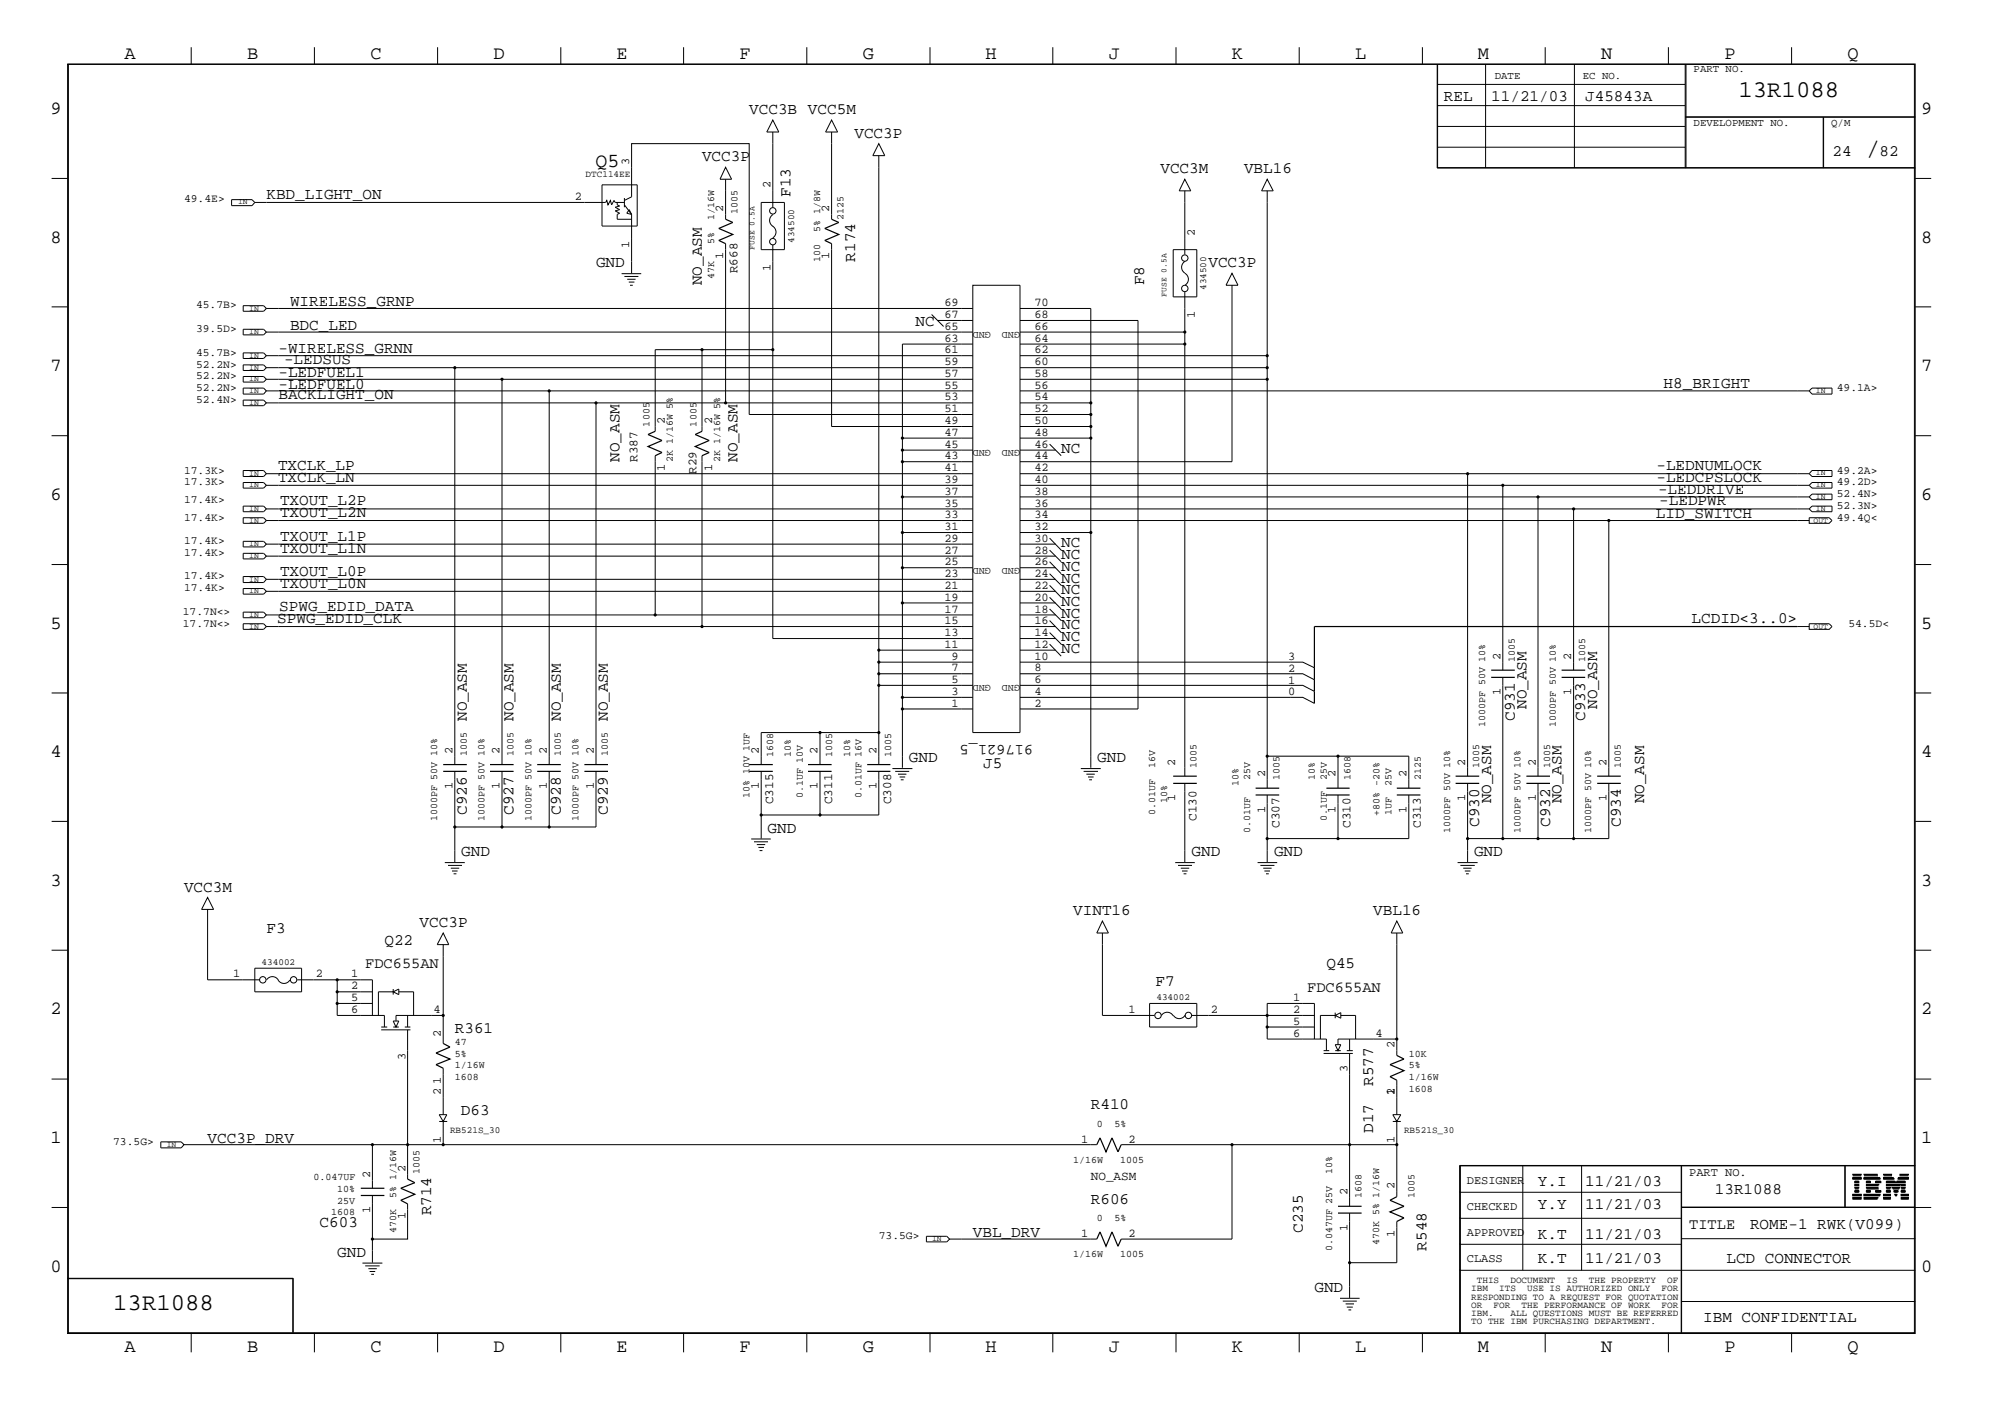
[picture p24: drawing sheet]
<svg xmlns="http://www.w3.org/2000/svg" width="423mm" height="300mm" viewBox="0 0 423 300" stroke-linecap="round" stroke-linejoin="round" font-family="sans-serif">
<defs><g id="words">
<text font-size="5.2" x="395" y="32.9">/</text>
<g font-size="5.1">
<text x="368" y="20.5">13R1088</text>
<text x="24" y="277.2">13R1088</text>
</g>
<text font-size="4.2" x="126.1" y="35.4">Q5</text>
<g font-size="4">
<text x="26.3" y="12.5">A</text>
<text x="52.3" y="12.5">B</text>
<text x="78.4" y="12.5">C</text>
<text x="104.5" y="12.5">D</text>
<text x="130.5" y="12.5">E</text>
<text x="156.5" y="12.5">F</text>
<text x="182.6" y="12.5">G</text>
<text x="208.6" y="12.5">H</text>
<text x="234.7" y="12.5">J</text>
<text x="260.8" y="12.5">K</text>
<text x="286.9" y="12.5">L</text>
<text x="312.8" y="12.5">M</text>
<text x="338.9" y="12.5">N</text>
<text x="365" y="12.5">P</text>
<text x="391.1" y="12.5">Q</text>
<text x="10.7" y="24.1">9</text>
<text x="406.7" y="24.1">9</text>
<text x="10.7" y="51.4">8</text>
<text x="406.7" y="51.4">8</text>
<text x="10.7" y="78.6">7</text>
<text x="406.7" y="78.6">7</text>
<text x="10.7" y="105.8">6</text>
<text x="406.7" y="105.8">6</text>
<text x="10.7" y="133.1">5</text>
<text x="406.7" y="133.1">5</text>
<text x="10.7" y="160.2">4</text>
<text x="406.7" y="160.2">4</text>
<text x="10.7" y="187.5">3</text>
<text x="406.7" y="187.5">3</text>
<text x="10.7" y="214.6">2</text>
<text x="406.7" y="214.6">2</text>
<text x="10.7" y="241.9">1</text>
<text x="406.7" y="241.9">1</text>
<text x="10.7" y="269.2">0</text>
<text x="406.7" y="269.2">0</text>
<text x="26.3" y="286.2">A</text>
<text x="52.3" y="286.2">B</text>
<text x="78.4" y="286.2">C</text>
<text x="104.5" y="286.2">D</text>
<text x="130.5" y="286.2">E</text>
<text x="156.5" y="286.2">F</text>
<text x="182.6" y="286.2">G</text>
<text x="208.6" y="286.2">H</text>
<text x="234.7" y="286.2">J</text>
<text x="260.8" y="286.2">K</text>
<text x="286.9" y="286.2">L</text>
<text x="312.8" y="286.2">M</text>
<text x="338.9" y="286.2">N</text>
<text x="365" y="286.2">P</text>
<text x="391.1" y="286.2">Q</text>
</g>
<g font-size="3.4">
<text x="305.6" y="21.4">REL</text>
<text x="315.6" y="21.4">11/21/03</text>
<text x="335.5" y="21.4">J45843A</text>
<text x="158.6" y="24.2">VCC3B VCC5M</text>
<text x="180.8" y="29.2">VCC3P</text>
<text x="148.6" y="34.1">VCC3P</text>
<text x="387.9" y="32.9">24</text>
<text x="397.8" y="32.9">82</text>
<text x="167.3" y="41.7" transform="rotate(-90 167.3 41.7)">F13</text>
<text x="245.6" y="36.7">VCC3M</text>
<text x="263.3" y="36.7">VBL16</text>
<text x="56.4" y="42.2">KBD_LIGHT_ON</text>
<text x="126.2" y="56.6">GND</text>
<text x="181" y="55.4" transform="rotate(-90 181 55.4)">R174</text>
<text x="255.8" y="56.6">VCC3P</text>
<text x="61.4" y="64.9">WIRELESS_GRNP</text>
<text x="148.6" y="60.4" transform="rotate(-90 148.6 60.4)">NO_ASM</text>
<text x="242.1" y="60.4" transform="rotate(-90 242.1 60.4)">F8</text>
<text x="61.4" y="69.8">BDC_LED</text>
<text x="193.8" y="69">NC</text>
<text x="58.9" y="74.8">-WIRELESS_GRNN</text>
<text x="60.1" y="77">-LEDSUS</text>
<text x="58.9" y="82.3">-LEDFUEL0</text>
<text x="58.9" y="79.8">-LEDFUEL1</text>
<text x="352.1" y="82">H8_BRIGHT</text>
<text x="58.9" y="84.5">BACKLIGHT_ON</text>
<text x="224.6" y="95.8">NC</text>
<text x="58.8" y="99.5">TXCLK_LP</text>
<text x="58.8" y="101.9">TXCLK_LN</text>
<text x="131.1" y="97.7" transform="rotate(-90 131.1 97.7)">NO_ASM</text>
<text x="156.1" y="97.7" transform="rotate(-90 156.1 97.7)">NO_ASM</text>
<text x="350.6" y="101.9">-LEDCPSLOCK</text>
<text x="350.6" y="99.5">-LEDNUMLOCK</text>
<text x="59.3" y="106.9">TXOUT_L2P</text>
<text x="350.9" y="104.5">-LEDDRIVE</text>
<text x="351.2" y="106.9">-LEDPWR</text>
<text x="59.3" y="109.4">TXOUT_L2N</text>
<text x="350.5" y="109.6">LID_SWITCH</text>
<text x="59.3" y="116.9">TXOUT_L1N</text>
<text x="59.3" y="114.4">TXOUT_L1P</text>
<text x="224.6" y="115.7">NC</text>
<text x="224.6" y="118.3">NC</text>
<text x="59.3" y="121.9">TXOUT_L0P</text>
<text x="59.3" y="124.4">TXOUT_L0N</text>
<text x="224.6" y="120.7">NC</text>
<text x="224.6" y="123.3">NC</text>
<text x="224.6" y="125.7">NC</text>
<text x="58.7" y="131.8">SPWG_EDID_CLK</text>
<text x="59.1" y="129.4">SPWG_EDID_DATA</text>
<text x="224.6" y="128.2">NC</text>
<text x="224.6" y="130.7">NC</text>
<text x="358.1" y="131.8">LCDID&lt;3..0&gt;</text>
<text x="224.6" y="133.2">NC</text>
<text x="224.6" y="135.7">NC</text>
<text x="224.6" y="138.2">NC</text>
<text x="98.8" y="152.6" transform="rotate(-90 98.8 152.6)">NO_ASM</text>
<text x="108.7" y="152.6" transform="rotate(-90 108.7 152.6)">NO_ASM</text>
<text x="118.7" y="152.6" transform="rotate(-90 118.7 152.6)">NO_ASM</text>
<text x="128.7" y="152.6" transform="rotate(-90 128.7 152.6)">NO_ASM</text>
<text x="320.6" y="152.6" transform="rotate(-90 320.6 152.6)">C931</text>
<text x="323.1" y="150" transform="rotate(-90 323.1 150)">NO_ASM</text>
<text x="335.5" y="152.6" transform="rotate(-90 335.5 152.6)">C933</text>
<text x="338.1" y="150" transform="rotate(-90 338.1 150)">NO_ASM</text>
<text x="192.4" y="161.3">GND</text>
<text x="232.2" y="161.3">GND</text>
<text x="208.1" y="162.5">J5</text>
<text x="98.8" y="172.5" transform="rotate(-90 98.8 172.5)">C926</text>
<text x="108.7" y="172.5" transform="rotate(-90 108.7 172.5)">C927</text>
<text x="118.7" y="172.5" transform="rotate(-90 118.7 172.5)">C928</text>
<text x="128.7" y="172.5" transform="rotate(-90 128.7 172.5)">C929</text>
<text x="315.6" y="170" transform="rotate(-90 315.6 170)">NO_ASM</text>
<text x="330.5" y="170" transform="rotate(-90 330.5 170)">NO_ASM</text>
<text x="348" y="170" transform="rotate(-90 348 170)">NO_ASM</text>
<text x="162.5" y="176.2">GND</text>
<text x="313.1" y="175" transform="rotate(-90 313.1 175)">C930</text>
<text x="328.1" y="175" transform="rotate(-90 328.1 175)">C932</text>
<text x="343.1" y="175" transform="rotate(-90 343.1 175)">C934</text>
<text x="97.6" y="181.2">GND</text>
<text x="252.2" y="181.2">GND</text>
<text x="269.7" y="181.2">GND</text>
<text x="312" y="181.2">GND</text>
<text x="38.9" y="188.7">VCC3M</text>
<text x="56.4" y="197.4">F3</text>
<text x="88.8" y="196.2">VCC3P</text>
<text x="227.2" y="193.6">VINT16</text>
<text x="290.7" y="193.6">VBL16</text>
<text x="81.4" y="199.9">Q22</text>
<text x="244.6" y="208.6">F7</text>
<text x="280.8" y="204.9">Q45</text>
<text x="96.3" y="218.6">R361</text>
<text x="290.7" y="229.8" transform="rotate(-90 290.7 229.8)">R577</text>
<text x="97.5" y="236.1">D63</text>
<text x="230.9" y="234.8">R410</text>
<text x="290.7" y="239.8" transform="rotate(-90 290.7 239.8)">D17</text>
<text x="43.9" y="241.8">VCC3P_DRV</text>
<text x="325.5" y="251">Y.I</text>
<text x="335.5" y="251">11/21/03</text>
<text x="91.3" y="257.2" transform="rotate(-90 91.3 257.2)">R714</text>
<text x="230.9" y="254.8">R606</text>
<text x="325.5" y="255.9">Y.Y</text>
<text x="335.5" y="255.9">11/21/03</text>
<text x="363" y="252.7">13R1088</text>
<text x="67.6" y="259.8">C603</text>
<text x="205.9" y="261.7">VBL_DRV</text>
<text x="275.8" y="260.9" transform="rotate(-90 275.8 260.9)">C235</text>
<text x="325.5" y="262.2">K.T</text>
<text x="335.5" y="262.2">11/21/03</text>
<text x="370.4" y="260.2">ROME-1 RWK(V099)</text>
<text x="71.4" y="265.9">GND</text>
<text x="301.9" y="264.7" transform="rotate(-90 301.9 264.7)">R548</text>
<text x="325.5" y="267.2">K.T</text>
<text x="335.5" y="267.2">11/21/03</text>
<text x="365.4" y="267.2">LCD CONNECTOR</text>
<text x="278.2" y="273.4">GND</text>
<text x="360.5" y="279.7">IBM CONFIDENTIAL</text>
</g>
<g font-size="3.2">
<text x="218.7" y="157.6" transform="rotate(180 218.7 157.6)">917621_5</text>
<text x="77.3" y="204.9">FDC655AN</text>
<text x="276.7" y="209.9">FDC655AN</text>
<text x="357.5" y="260">TITLE</text>
</g>
<g font-size="2.7">
<text x="156.1" y="57.8" transform="rotate(-90 156.1 57.8)">R668</text>
<text x="135" y="97.7" transform="rotate(-90 135 97.7)">R387</text>
<text x="147.4" y="100.2" transform="rotate(-90 147.4 100.2)">R29</text>
<text x="163.7" y="170.2" transform="rotate(-90 163.7 170.2)">C315</text>
<text x="176.1" y="170.2" transform="rotate(-90 176.1 170.2)">C311</text>
<text x="188.6" y="170.2" transform="rotate(-90 188.6 170.2)">C308</text>
<text x="253.2" y="173.7" transform="rotate(-90 253.2 173.7)">C130</text>
<text x="270.8" y="175.2" transform="rotate(-90 270.8 175.2)">C307</text>
<text x="285.8" y="175.2" transform="rotate(-90 285.8 175.2)">C310</text>
<text x="300.7" y="175.2" transform="rotate(-90 300.7 175.2)">C313</text>
<text x="230.9" y="249.8">NO_ASM</text>
</g>
<g font-size="2.5">
<text x="133.2" y="34.9" transform="rotate(-90 133.2 34.9)">3</text>
<text x="163.1" y="39.9" transform="rotate(-90 163.1 39.9)">2</text>
<text x="121.7" y="42.4">2</text>
<text x="153.1" y="44.9" transform="rotate(-90 153.1 44.9)">2</text>
<text x="175.5" y="44.9" transform="rotate(-90 175.5 44.9)">2</text>
<text x="133.2" y="52.4" transform="rotate(-90 133.2 52.4)">1</text>
<text x="252.9" y="49.9" transform="rotate(-90 252.9 49.9)">2</text>
<text x="153.1" y="54.9" transform="rotate(-90 153.1 54.9)">1</text>
<text x="163.1" y="57.4" transform="rotate(-90 163.1 57.4)">1</text>
<text x="175.5" y="54.9" transform="rotate(-90 175.5 54.9)">1</text>
<text x="199.9" y="64.9">69</text>
<text x="218.9" y="64.9">70</text>
<text x="199.9" y="67.3">67</text>
<text x="199.9" y="69.8">65</text>
<text x="218.9" y="69.8">66</text>
<text x="218.9" y="67.3">68</text>
<text x="252.9" y="67.3" transform="rotate(-90 252.9 67.3)">1</text>
<text x="199.9" y="72.3">63</text>
<text x="199.9" y="77.3">59</text>
<text x="199.9" y="74.8">61</text>
<text x="218.9" y="74.8">62</text>
<text x="218.9" y="72.3">64</text>
<text x="218.9" y="77.3">60</text>
<text x="199.9" y="82.3">55</text>
<text x="199.9" y="79.8">57</text>
<text x="218.9" y="82.3">56</text>
<text x="218.9" y="79.8">58</text>
<text x="140.7" y="89.7" transform="rotate(-90 140.7 89.7)">2</text>
<text x="150.7" y="89.7" transform="rotate(-90 150.7 89.7)">2</text>
<text x="199.9" y="87.2">51</text>
<text x="199.9" y="84.8">53</text>
<text x="199.9" y="89.7">49</text>
<text x="218.9" y="89.7">50</text>
<text x="218.9" y="87.2">52</text>
<text x="218.9" y="84.8">54</text>
<text x="199.9" y="92.2">47</text>
<text x="199.9" y="94.7">45</text>
<text x="218.9" y="94.7">46</text>
<text x="218.9" y="92.2">48</text>
<text x="140.7" y="99.7" transform="rotate(-90 140.7 99.7)">1</text>
<text x="150.7" y="99.7" transform="rotate(-90 150.7 99.7)">1</text>
<text x="199.9" y="97.2">43</text>
<text x="199.9" y="99.7">41</text>
<text x="218.9" y="99.7">42</text>
<text x="218.9" y="97.2">44</text>
<text x="199.9" y="102.2">39</text>
<text x="199.9" y="107.2">35</text>
<text x="199.9" y="104.7">37</text>
<text x="218.9" y="107.2">36</text>
<text x="218.9" y="104.7">38</text>
<text x="218.9" y="102.2">40</text>
<text x="199.9" y="112.2">31</text>
<text x="199.9" y="109.6">33</text>
<text x="218.9" y="112.2">32</text>
<text x="218.9" y="109.6">34</text>
<text x="199.9" y="117.2">27</text>
<text x="199.9" y="114.6">29</text>
<text x="199.9" y="119.6">25</text>
<text x="218.9" y="119.6">26</text>
<text x="218.9" y="117.2">28</text>
<text x="218.9" y="114.6">30</text>
<text x="199.9" y="122.2">23</text>
<text x="199.9" y="124.6">21</text>
<text x="218.9" y="124.6">22</text>
<text x="218.9" y="122.2">24</text>
<text x="199.9" y="127.1">19</text>
<text x="199.9" y="129.6">17</text>
<text x="218.9" y="129.6">18</text>
<text x="218.9" y="127.1">20</text>
<text x="199.9" y="132.1">15</text>
<text x="199.9" y="137.1">11</text>
<text x="199.9" y="134.6">13</text>
<text x="218.9" y="137.1">12</text>
<text x="218.9" y="134.6">14</text>
<text x="218.9" y="132.1">16</text>
<text x="201.4" y="142.1">7</text>
<text x="201.4" y="139.6">9</text>
<text x="218.9" y="139.6">10</text>
<text x="218.9" y="142.1">8</text>
<text x="272.6" y="142.2">2</text>
<text x="272.6" y="139.7">3</text>
<text x="317.6" y="139.6" transform="rotate(-90 317.6 139.6)">2</text>
<text x="332.6" y="139.6" transform="rotate(-90 332.6 139.6)">2</text>
<text x="201.4" y="147.1">3</text>
<text x="201.4" y="144.6">5</text>
<text x="201.4" y="149.5">1</text>
<text x="218.9" y="149.5">2</text>
<text x="218.9" y="144.6">6</text>
<text x="218.9" y="147.1">4</text>
<text x="272.6" y="147.2">0</text>
<text x="272.6" y="144.7">1</text>
<text x="317.6" y="147.1" transform="rotate(-90 317.6 147.1)">1</text>
<text x="332.6" y="147.1" transform="rotate(-90 332.6 147.1)">1</text>
<text x="95.8" y="159.5" transform="rotate(-90 95.8 159.5)">2</text>
<text x="105.7" y="159.5" transform="rotate(-90 105.7 159.5)">2</text>
<text x="115.7" y="159.5" transform="rotate(-90 115.7 159.5)">2</text>
<text x="125.7" y="159.5" transform="rotate(-90 125.7 159.5)">2</text>
<text x="160.6" y="159.5" transform="rotate(-90 160.6 159.5)">2</text>
<text x="173.1" y="159.5" transform="rotate(-90 173.1 159.5)">2</text>
<text x="185.5" y="159.5" transform="rotate(-90 185.5 159.5)">2</text>
<text x="95.8" y="167" transform="rotate(-90 95.8 167)">1</text>
<text x="105.7" y="167" transform="rotate(-90 105.7 167)">1</text>
<text x="115.7" y="167" transform="rotate(-90 115.7 167)">1</text>
<text x="125.7" y="167" transform="rotate(-90 125.7 167)">1</text>
<text x="160.6" y="167" transform="rotate(-90 160.6 167)">1</text>
<text x="173.1" y="167" transform="rotate(-90 173.1 167)">1</text>
<text x="185.5" y="167" transform="rotate(-90 185.5 167)">1</text>
<text x="248.8" y="162.1" transform="rotate(-90 248.8 162.1)">2</text>
<text x="267.8" y="164.5" transform="rotate(-90 267.8 164.5)">2</text>
<text x="282.7" y="164.5" transform="rotate(-90 282.7 164.5)">2</text>
<text x="297.7" y="164.5" transform="rotate(-90 297.7 164.5)">2</text>
<text x="310.1" y="162.1" transform="rotate(-90 310.1 162.1)">2</text>
<text x="325.1" y="162.1" transform="rotate(-90 325.1 162.1)">2</text>
<text x="340" y="162.1" transform="rotate(-90 340 162.1)">2</text>
<text x="248.8" y="169.5" transform="rotate(-90 248.8 169.5)">1</text>
<text x="267.8" y="172" transform="rotate(-90 267.8 172)">1</text>
<text x="282.7" y="172" transform="rotate(-90 282.7 172)">1</text>
<text x="297.7" y="172" transform="rotate(-90 297.7 172)">1</text>
<text x="310.1" y="169.5" transform="rotate(-90 310.1 169.5)">1</text>
<text x="325.1" y="169.5" transform="rotate(-90 325.1 169.5)">1</text>
<text x="340" y="169.5" transform="rotate(-90 340 169.5)">1</text>
<text x="49.4" y="206.8">1</text>
<text x="66.9" y="206.8">2</text>
<text x="74.3" y="206.8">1</text>
<text x="74.3" y="209.4">2</text>
<text x="74.3" y="211.8">5</text>
<text x="74.3" y="214.4">6</text>
<text x="91.8" y="214.4">4</text>
<text x="238.8" y="214.4">1</text>
<text x="256.3" y="214.4">2</text>
<text x="273.7" y="211.8">1</text>
<text x="273.7" y="214.4">2</text>
<text x="93.3" y="219.4" transform="rotate(-90 93.3 219.4)">2</text>
<text x="273.7" y="216.8">5</text>
<text x="273.7" y="219.4">6</text>
<text x="291.2" y="219.4">4</text>
<text x="295.1" y="221.8" transform="rotate(-90 295.1 221.8)">2</text>
<text x="85.9" y="224.4" transform="rotate(-90 85.9 224.4)">3</text>
<text x="285.2" y="226.8" transform="rotate(-90 285.2 226.8)">3</text>
<text x="93.3" y="231.8" transform="rotate(-90 93.3 231.8)">2</text>
<text x="93.3" y="229.4" transform="rotate(-90 93.3 229.4)">1</text>
<text x="295.1" y="231.8" transform="rotate(-90 295.1 231.8)">2</text>
<text x="295.1" y="231.8" transform="rotate(-90 295.1 231.8)">1</text>
<text x="93.3" y="241.8" transform="rotate(-90 93.3 241.8)">1</text>
<text x="228.9" y="241.8">1</text>
<text x="238.8" y="241.8">2</text>
<text x="295.1" y="241.8" transform="rotate(-90 295.1 241.8)">1</text>
<text x="78.3" y="249.3" transform="rotate(-90 78.3 249.3)">2</text>
<text x="85.9" y="248" transform="rotate(-90 85.9 248)">2</text>
<text x="295.1" y="251.7" transform="rotate(-90 295.1 251.7)">2</text>
<text x="310.5" y="250.6">DESIGNER</text>
<text x="357.5" y="248.8">PART NO.</text>
<text x="78.3" y="256.8" transform="rotate(-90 78.3 256.8)">1</text>
<text x="85.9" y="258" transform="rotate(-90 85.9 258)">1</text>
<text x="285.2" y="253" transform="rotate(-90 285.2 253)">2</text>
<text x="310.5" y="256.1">CHECKED</text>
<text x="228.9" y="261.7">1</text>
<text x="238.8" y="261.7">2</text>
<text x="285.2" y="260.5" transform="rotate(-90 285.2 260.5)">1</text>
<text x="295.1" y="261.7" transform="rotate(-90 295.1 261.7)">1</text>
<text x="310.5" y="261.5">APPROVED</text>
<text x="310.5" y="267">CLASS</text>
</g>
<g font-size="2.4">
<text x="38.9" y="42.8">49.4E&gt;</text>
<text x="41.5" y="65.3">45.7B&gt;</text>
<text x="41.5" y="70.3">39.5D&gt;</text>
<text x="41.5" y="77.8">52.2N&gt;</text>
<text x="41.5" y="75.3">45.7B&gt;</text>
<text x="41.5" y="82.7">52.2N&gt;</text>
<text x="41.5" y="80.3">52.2N&gt;</text>
<text x="388.8" y="82.7">49.1A&gt;</text>
<text x="41.5" y="85.3">52.4N&gt;</text>
<text x="38.9" y="100.2">17.3K&gt;</text>
<text x="388.8" y="100.2">49.2A&gt;</text>
<text x="38.9" y="106.4">17.4K&gt;</text>
<text x="38.9" y="102.7">17.3K&gt;</text>
<text x="388.8" y="107.7">52.3N&gt;</text>
<text x="388.8" y="105.2">52.4N&gt;</text>
<text x="388.8" y="102.7">49.2D&gt;</text>
<text x="38.9" y="110.2">17.4K&gt;</text>
<text x="388.8" y="110.2">49.4Q&lt;</text>
<text x="38.9" y="117.7">17.4K&gt;</text>
<text x="38.9" y="115.1">17.4K&gt;</text>
<text x="38.9" y="122.6">17.4K&gt;</text>
<text x="38.9" y="125.1">17.4K&gt;</text>
<text x="38.7" y="130.1">17.7N&lt;&gt;</text>
<text x="38.7" y="132.6">17.7N&lt;&gt;</text>
<text x="391.2" y="132.6">54.5D&lt;</text>
<text x="24" y="242.2">73.5G&gt;</text>
<text x="186" y="262.2">73.5G&gt;</text>
</g>
<g font-size="2.3">
<text x="316.4" y="16.7">DATE</text>
<text x="335" y="16.7">EC NO.</text>
<text x="358.5" y="15.2">PART NO.</text>
<text x="358.5" y="26.6">DEVELOPMENT NO.</text>
<text x="387.6" y="26.6">Q/M</text>
</g>
<g font-size="2.1">
<text x="151.1" y="46.7" transform="rotate(-90 151.1 46.7)">1/16W</text>
<text x="156.1" y="45.4" transform="rotate(-90 156.1 45.4)">1005</text>
<text x="178.6" y="46.7" transform="rotate(-90 178.6 46.7)">2125</text>
<text x="151.1" y="51.6" transform="rotate(-90 151.1 51.6)">5%</text>
<text x="173.6" y="49.1" transform="rotate(-90 173.6 49.1)">5% 1/8W</text>
<text x="151.1" y="59.1" transform="rotate(-90 151.1 59.1)">47K</text>
<text x="173.6" y="55.4" transform="rotate(-90 173.6 55.4)">100</text>
<text x="209.7" y="70.3" transform="rotate(180 209.7 70.3)">GND</text>
<text x="215.9" y="70.3" transform="rotate(180 215.9 70.3)">GND</text>
<text x="137.5" y="90.3" transform="rotate(-90 137.5 90.3)">1005</text>
<text x="147.4" y="90.3" transform="rotate(-90 147.4 90.3)">1005</text>
<text x="209.7" y="95.3" transform="rotate(180 209.7 95.3)">GND</text>
<text x="215.9" y="95.3" transform="rotate(180 215.9 95.3)">GND</text>
<text x="142.4" y="97.7" transform="rotate(-90 142.4 97.7)">2K 1/16W 5%</text>
<text x="152.4" y="97.7" transform="rotate(-90 152.4 97.7)">2K 1/16W 5%</text>
<text x="209.7" y="120.1" transform="rotate(180 209.7 120.1)">GND</text>
<text x="215.9" y="120.1" transform="rotate(180 215.9 120.1)">GND</text>
<text x="320.6" y="140.1" transform="rotate(-90 320.6 140.1)">1005</text>
<text x="335.5" y="140.1" transform="rotate(-90 335.5 140.1)">1005</text>
<text x="209.7" y="145" transform="rotate(180 209.7 145)">GND</text>
<text x="215.9" y="145" transform="rotate(180 215.9 145)">GND</text>
<text x="314.4" y="153.8" transform="rotate(-90 314.4 153.8)">1000PF 50V 10%</text>
<text x="329.4" y="153.8" transform="rotate(-90 329.4 153.8)">1000PF 50V 10%</text>
<text x="98.8" y="160" transform="rotate(-90 98.8 160)">1005</text>
<text x="108.7" y="160" transform="rotate(-90 108.7 160)">1005</text>
<text x="118.7" y="160" transform="rotate(-90 118.7 160)">1005</text>
<text x="128.7" y="160" transform="rotate(-90 128.7 160)">1005</text>
<text x="163.7" y="160.1" transform="rotate(-90 163.7 160.1)">1608</text>
<text x="167.4" y="160.1" transform="rotate(-90 167.4 160.1)">10%</text>
<text x="176.1" y="160.1" transform="rotate(-90 176.1 160.1)">1005</text>
<text x="179.9" y="160.1" transform="rotate(-90 179.9 160.1)">10%</text>
<text x="188.6" y="160.1" transform="rotate(-90 188.6 160.1)">1005</text>
<text x="244.5" y="162.5" transform="rotate(-90 244.5 162.5)">16V</text>
<text x="253.2" y="162.5" transform="rotate(-90 253.2 162.5)">1005</text>
<text x="262.1" y="166.3" transform="rotate(-90 262.1 166.3)">10%</text>
<text x="264.6" y="165.1" transform="rotate(-90 264.6 165.1)">25V</text>
<text x="270.8" y="165.1" transform="rotate(-90 270.8 165.1)">1005</text>
<text x="278.3" y="165.1" transform="rotate(-90 278.3 165.1)">10%</text>
<text x="280.8" y="165.1" transform="rotate(-90 280.8 165.1)">25V</text>
<text x="285.8" y="165.1" transform="rotate(-90 285.8 165.1)">1608</text>
<text x="294.6" y="166.3" transform="rotate(-90 294.6 166.3)">25V</text>
<text x="300.7" y="165.1" transform="rotate(-90 300.7 165.1)">2125</text>
<text x="313.1" y="162.5" transform="rotate(-90 313.1 162.5)">1005</text>
<text x="328.1" y="162.5" transform="rotate(-90 328.1 162.5)">1005</text>
<text x="343.1" y="162.5" transform="rotate(-90 343.1 162.5)">1005</text>
<text x="92.5" y="173.7" transform="rotate(-90 92.5 173.7)">1000PF 50V 10%</text>
<text x="102.5" y="173.7" transform="rotate(-90 102.5 173.7)">1000PF 50V 10%</text>
<text x="112.5" y="173.7" transform="rotate(-90 112.5 173.7)">1000PF 50V 10%</text>
<text x="122.4" y="173.7" transform="rotate(-90 122.4 173.7)">1000PF 50V 10%</text>
<text x="158.7" y="168.8" transform="rotate(-90 158.7 168.8)">10% 10V 1UF</text>
<text x="169.9" y="168.8" transform="rotate(-90 169.9 168.8)">0.1UF 10V</text>
<text x="182.4" y="168.9" transform="rotate(-90 182.4 168.9)">0.01UF 16V</text>
<text x="244.5" y="172.5" transform="rotate(-90 244.5 172.5)">0.01UF</text>
<text x="247.1" y="170" transform="rotate(-90 247.1 170)">10%</text>
<text x="280.8" y="173.8" transform="rotate(-90 280.8 173.8)">0.1UF</text>
<text x="292" y="172.7" transform="rotate(-90 292 172.7)">+80% -20%</text>
<text x="294.6" y="172.6" transform="rotate(-90 294.6 172.6)">1UF</text>
<text x="264.6" y="176.4" transform="rotate(-90 264.6 176.4)">0.01UF</text>
<text x="306.9" y="176.2" transform="rotate(-90 306.9 176.2)">1000PF 50V 10%</text>
<text x="321.8" y="176.2" transform="rotate(-90 321.8 176.2)">1000PF 50V 10%</text>
<text x="336.8" y="176.2" transform="rotate(-90 336.8 176.2)">1000PF 50V 10%</text>
<text x="96.3" y="221.1">47</text>
<text x="96.3" y="226.1">1/16W</text>
<text x="96.3" y="223.6">5%</text>
<text x="298.2" y="226.1">5%</text>
<text x="298.2" y="223.6">10K</text>
<text x="96.3" y="228.6">1608</text>
<text x="298.2" y="228.6">1/16W</text>
<text x="298.2" y="231.1">1608</text>
<text x="232.2" y="238.5">0</text>
<text x="235.9" y="238.5">5%</text>
<text x="66.4" y="249.8">0.047UF</text>
<text x="88.8" y="248.5" transform="rotate(-90 88.8 248.5)">1005</text>
<text x="227.2" y="246">1/16W</text>
<text x="237.1" y="246">1005</text>
<text x="281.9" y="248.5" transform="rotate(-90 281.9 248.5)">10%</text>
<text x="70.1" y="257.2">1608</text>
<text x="71.4" y="254.8">25V</text>
<text x="71.4" y="252.2">10%</text>
<text x="83.8" y="253.5" transform="rotate(-90 83.8 253.5)">5% 1/16W</text>
<text x="288.2" y="253.5" transform="rotate(-90 288.2 253.5)">1608</text>
<text x="299.4" y="253.5" transform="rotate(-90 299.4 253.5)">1005</text>
<text x="83.8" y="260.9" transform="rotate(-90 83.8 260.9)">470K</text>
<text x="232.2" y="258.5">0</text>
<text x="235.9" y="258.5">5%</text>
<text x="291.9" y="263.5" transform="rotate(-90 291.9 263.5)">470K 5% 1/16W</text>
<text x="227.2" y="265.9">1/16W</text>
<text x="237.1" y="265.9">1005</text>
<text x="281.9" y="264.7" transform="rotate(-90 281.9 264.7)">0.047UF 25V</text>
</g>
<g font-size="2">
<text x="124" y="37.4">DTC114EE</text>
<text x="168.1" y="51.4" transform="rotate(-90 168.1 51.4)">434500</text>
<text x="255.3" y="61.4" transform="rotate(-90 255.3 61.4)">434500</text>
<text x="55.4" y="204.1">434002</text>
<text x="244.8" y="211.6">434002</text>
<text x="95.2" y="239.8">RB521S_30</text>
<text x="297.2" y="239.8">RB521S_30</text>
<text x="311.4" y="273.2">IBM</text>
<text x="311.4" y="275">RESPONDING TO A REQUEST FOR QUOTATION</text>
<text x="312.6" y="271.4">THIS</text>
<text x="317.3" y="273.2">ITS</text>
<text x="319.7" y="271.4">DOCUMENT</text>
<text x="323.3" y="273.2">USE IS AUTHORIZED ONLY</text>
<text x="331.6" y="271.4">IS</text>
<text x="336.3" y="271.4">THE PROPERTY</text>
<text x="351.7" y="273.2">FOR</text>
<text x="352.9" y="271.4">OF</text>
<text x="311.4" y="276.7">OR</text>
<text x="311.4" y="278.6">IBM.</text>
<text x="311.4" y="280.2">TO THE IBM PURCHASING DEPARTMENT.</text>
<text x="316.1" y="276.7">FOR</text>
<text x="319.7" y="278.6">ALL QUESTIONS MUST BE REFERRED</text>
<text x="322.1" y="276.7">THE PERFORMANCE OF WORK</text>
<text x="351.7" y="276.7">FOR</text>
</g>
<g font-size="1.7">
<text x="50.4" y="43.3">IN</text>
<text x="159.7" y="52.8" transform="rotate(-90 159.7 52.8)">FUSE 0.5A</text>
<text x="52.7" y="65.8">IN</text>
<text x="246.9" y="62.8" transform="rotate(-90 246.9 62.8)">FUSE 0.5A</text>
<text x="52.7" y="70.8">IN</text>
<text x="52.7" y="75.7">IN</text>
<text x="52.7" y="80.7">IN</text>
<text x="52.7" y="83.2">IN</text>
<text x="52.7" y="78.2">IN</text>
<text x="384.4" y="83.1">IN</text>
<text x="52.7" y="85.7">IN</text>
<text x="52.7" y="100.7">IN</text>
<text x="384.4" y="100.6">IN</text>
<text x="52.7" y="103.1">IN</text>
<text x="384.4" y="105.6">IN</text>
<text x="384.4" y="103.1">IN</text>
<text x="52.7" y="108.1">IN</text>
<text x="52.7" y="110.7">IN</text>
<text x="383.9" y="110.7">OUT</text>
<text x="384.4" y="108.1">IN</text>
<text x="52.7" y="115.6">IN</text>
<text x="52.7" y="118.1">IN</text>
<text x="52.7" y="125.6">IN</text>
<text x="52.7" y="123.1">IN</text>
<text x="52.7" y="130.6">IN</text>
<text x="52.7" y="133.1">IN</text>
<text x="383.9" y="133.1">OUT</text>
<text x="35.3" y="242.7">IN</text>
<text x="197.3" y="262.6">IN</text>
</g>
</g></defs>
<g fill="none" stroke="#000" stroke-width=".21">
<path d="M14.3 13.5h391.1v268.7h-391.1zM14.5 13.6h390.7v268.4h-390.7zM40.5 10v3.5M66.5 10v3.5M92.6 10v3.5M118.7 10v3.5M144.7 10v3.5M170.8 10v3.5M196.9 10v3.5M222.8 10v3.5M248.9 10v3.5M275 10v3.5"/>
<path d="M301.1 10v3.5M304.2 13.5v22.1h101.2M304.2 17.9h52.5M304.3 13.5v22.1M314.5 13.5v22.1M327.1 10v3.5M333.2 13.5v22.1M353.1 10v3.5M356.7 13.5v22.1M356.9 13.5v22.1M379.2 10v3.5M10.9 37.8h3.4"/>
<path d="M127.4 39.1h7.5v8.7h-7.5zM153.6 35.4l1.3 2.5h-2.5zM153.6 37.9v8.5M163.6 25.4l1.2 2.5h-2.5zM163.6 27.9v16M176 25.4l1.3 2.5h-2.5zM176 27.9v18.5M186 30.4l1.3 2.5h-2.6zM186 32.9v107.2M250.8 37.9l1.3 2.5h-2.5zM268.2 37.9l1.3 2.5h-2.5zM304.2 35.5h101.2"/>
<path d="M304.2 26.8h52.5M304.2 22.4h52.5M304.3 31.2h52.4M356.7 24.8h48.7M356.7 24.7h48.7M385.9 24.8v10.8M386 24.8v10.8M405.4 37.8h3.4M49 42.2h4.3l.6 .6-.6 .7h-4.3zM53.9 42.8h74.3l.2-.4 .3 .9 .5-.9 .3 .9 .5-.9 .2 .4h2M130.6 42.8v.5l.5 .3-.9 .3 .9 .5-.9 .2 .9 .5-.5 .3v1h3.1M131.6 57.9h4.1"/>
<path d="M132.2 42.4l1.5-.7v-11.3h24.9v57.3h47.3M132.2 58.5h2.9M132.2 41.9v2M132.2 43.3l1.5 2.1M132.8 59.1h1.7M133.1 59.7h1.2M133.2 44.4l.5 1-1-.3zM133.7 45.4v12.4M153.6 51.6v33.7h-27.4M161.1 42.8h4.9v10h-4.9zM163.5 47.9a1.44 1.44 0 0 1 .1 2.4M163.6 51.8v83.3h42.3"/>
<path d="M163.6 45.4a1.44 1.44 0 0 0 0 2.5M176 51.6v38.7h29.9M248.3 52.8h5v10h-5zM250.8 40.4v13.4M250.8 57.8a1.44 1.44 0 0 1 .1 2.5M250.8 55.3a1.44 1.44 0 0 0 0 2.5M260.8 57.8l1.2 2.6h-2.5zM268.2 40.4v126.4M10.9 64.9h3.4M51.5 79.7h4.3l.6 .6-.6 .6h-4.3zM51.5 77.2h4.3l.6 .6-.6 .6h-4.3zM51.5 74.7h4.3l.6 .6-.6 .6h-4.3z"/>
<path d="M51.5 69.7h4.3l.6 .6-.6 .6h-4.3zM51.5 64.7h4.3l.6 .6-.6 .6h-4.3zM56.4 65.3h149.5M56.4 70.3h149.5M56.4 75.3h149.5M56.4 77.8h149.5M96.3 77.8v84M133.4 60.4h.5M148.6 74v17.3M163.6 74h-24.9v17.3M197.2 66.5l2.5 2.6M198.5 67.8h7.4"/>
<path d="M205.9 60.4h10v94.6h-10zM205.9 72.8h-14.9v74.8M215.9 65.3h15v20M215.9 67.8h25v82.2h-25M215.9 70.3h34.9M215.9 72.8h34.9M215.9 75.3h52.3M215.9 77.8h52.3M250.8 61.8v102.5M260.8 60.4v37.3h-44.9M405.4 64.9h3.4M10.9 92.2h3.4"/>
<path d="M51.5 82.1h4.3l.6 .6-.6 .7h-4.3zM51.5 99.6h4.3l.6 .6-.6 .6h-4.3zM51.5 84.7h4.3l.6 .6-.6 .6h-4.3zM56.4 80.3h149.5M56.4 82.7h149.5M56.4 85.3h69.8M106.3 80.3v81.5M116.2 82.7v79.1M126.2 85.3v76.5M138.7 96.4v33.7M148.6 96.4v36.2M153.6 85.3h52.3"/>
<path d="M191 92.7h14.9M191 95.3h14.9M191 97.7h14.9M215.9 92.7h15v20M215.9 90.3h15v2.4M215.9 87.7h15v2.6M215.9 85.3h15v2.4M215.9 80.3h52.3M215.9 82.7h167M215.9 95.3h7.5M222.2 94l2.4 2.4M383.5 82.1h4.3v1.3h-4.3l-.6-.7z"/>
<path d="M383.5 99.6h4.3v1.2h-4.3l-.6-.6zM405.4 92.2h3.4M10.9 119.5h3.4M51.5 114.6h4.3l.6 .5-.6 .6h-4.3zM51.5 107.1h4.3l.6 .6-.6 .6h-4.3zM51.5 109.6h4.3l.6 .6-.6 .5h-4.3zM51.5 117.1h4.3l.6 .6-.6 .6h-4.3zM51.5 102.1h4.3l.6 .6-.6 .6h-4.3zM56.4 100.2h149.5M56.4 102.7h149.5M56.4 107.7h149.5M56.4 110.2h149.5"/>
<path d="M56.4 115.1h149.5M56.4 117.7h149.5M191 105.2h14.9M191 112.7h14.9M215.9 100.2h167M215.9 102.7h167M215.9 105.2h167M215.9 107.7h167M215.9 110.2h167M215.9 112.7h15M215.9 115.1h7.5M215.9 117.7h7.5"/>
<path d="M222.2 113.9l2.4 2.5M222.2 116.4l2.4 2.5M222.2 118.9l2.4 2.5M230.9 112.7v49.8M310.6 100.2v64.1M318.1 102.7v39.1M325.5 105.2v59.1M333.1 107.7v34.1M340.5 110.2v54.1M382.9 109.6h4.3l.6 .6-.6 .5h-4.3zM383.5 107.1h4.3v1.2h-4.3l-.6-.6zM383.5 102.1h4.3v1.2h-4.3l-.6-.6z"/>
<path d="M383.5 104.6h4.3v1.1h-4.3l-.6-.5zM405.4 119.5h3.4M51.5 124.5h4.3l.6 .6-.6 .6h-4.3zM51.5 122h4.3l.6 .6-.6 .7h-4.3zM51.5 132h4.3l.6 .6-.6 .6h-4.3zM51.5 129.5h4.3l.6 .6-.6 .6h-4.3zM56.4 122.6h149.5M56.4 125.1h149.5M56.4 130.1h149.5M56.4 132.6h149.5M186 137.6h19.9M191 120.1h14.9"/>
<path d="M191 127.6h14.9M215.9 120.1h7.5M215.9 122.6h7.5M215.9 125.1h7.5M215.9 127.6h7.5M215.9 130.1h7.5M215.9 132.6h7.5M215.9 135.1h7.5M215.9 137.6h7.5M222.2 126.4l2.4 2.5M222.2 136.3l2.4 2.6M222.2 121.4l2.4 2.5"/>
<path d="M222.2 123.9l2.4 2.5M222.2 128.9l2.4 2.4M222.2 131.3l2.4 2.6M222.2 133.9l2.4 2.4M380.4 132.6h2.5M382.9 132h4.3l.6 .6-.6 .6h-4.3zM10.9 146.6h3.4M173.6 155h12.4v6.8M205.9 150h-14.9v12.5M205.9 147.6h-14.9v2.4M205.9 145h-19.9v10M205.9 142.6h-19.9v2.4"/>
<path d="M205.9 140.1h-19.9v2.5M215.9 147.6h59.9l2.4 1.2M215.9 145h59.9l2.4 1.3M215.9 142.6h59.9l2.4 1.2M215.9 140.1h59.9l2.4 1.2M318.1 143.3v34.2M333.1 143.3v34.2M405.4 146.6h3.4M10.9 173.8h3.4M96.3 163.2v19.3M106.3 163.2v11.8h-10M116.2 163.2v11.8h-9.9"/>
<path d="M126.2 163.2v11.8h-10M159 177.5h4.2M159.6 178.1h3M160.2 178.7h1.8M160.5 179.3h1.2M161.1 161.8v-6.8h12.5v6.8M161.1 163.2v9.3M173.6 172.5h-12.5v5M173.6 163.2v9.3M186 163.2v9.3h-12.4M188.9 162.6h4.2M189.5 163.2h2.9"/>
<path d="M190.1 163.8h1.8M190.4 164.4h1.2M190.7 165h.6M228.8 162.6h4.2M229.4 163.2h3M230 163.8h1.7M230.3 164.4h1.2M230.5 165h.6M250.8 165.8v16.7M268.2 168.2v14.3M268.2 160h30v6.8M283.2 160v6.8"/>
<path d="M283.2 168.2v9.3M298.2 168.2v9.3h-30M310.6 165.8v11.7M318.1 177.5h-7.5v5M325.5 165.8v11.7M340.5 165.8v11.7h-22.4M405.4 173.8h3.4M43.9 189.9l1.3 2.5h-2.5zM43.9 192.4v14.9h11M93.8 197.4l1.2 2.5h-2.5zM93.8 199.9v20.9M94.1 182.5h4.3"/>
<path d="M94.8 183.1h3M95.4 183.7h1.8M95.7 184.3h1.2M96 184.9h.6M160.8 180h.6M233.3 194.9l1.3 2.5h-2.4zM233.3 197.4v17.5h11M248.8 182.5h4.1M249.3 183.1h3M249.9 183.7h1.8M250.2 184.3h1.2M250.5 184.9h.6"/>
<path d="M266.2 182.5h4.1M266.8 183.1h2.9M267.4 183.7h1.8M267.6 184.3h1.2M268 184.9h.6M295.7 194.9l1.2 2.5h-2.4zM295.7 197.4v26M308.5 182.5h4.3M309.1 183.1h3.1M309.7 183.7h1.8M310 184.3h1.2M310.3 184.9h.6"/>
<path d="M10.9 201.1h3.4M53.9 204.9h9.9v5h-9.9zM56.4 207.4a1.49 1.49 0 0 1 1.5-.7 1.49 1.49 0 0 1 1.2 1 1.44 1.44 0 0 0 2.3-.3M62.9 207.3h15.9v7.6M71.4 207.3v2.6M78.8 212.3h-7.4v2.6h10v2.4M78.8 209.9h-7.4v2.4M80.7 217.3h1.3M80.7 217.9h6.2M83.2 216.1h1.2l-.6 1.2zM83.2 209.9l1.2-.6v1.2zM83.2 209.9h-3.1v5"/>
<path d="M83.2 217.3h1.2M83.2 209.3v1.2M84.4 209.9h3.1v5M85.7 217.3h1.2M86.3 214.9v2.4M86.3 217.9v31.6M93.8 214.9h-10v1.2M243.3 212.3h10v5h-10zM245.8 214.9a1.44 1.44 0 0 1 2.5 0M250.8 214.8a1.44 1.44 0 0 1-2.4 .1M252.3 214.9h15.9v-2.6h10v7.6M278.2 217.3h-10v2.6h12.6v2.4"/>
<path d="M278.2 214.9h-10v2.4M282.6 214.9l1.2-.6v1.2zM282.6 214.9h-3.1v5M282.6 214.3v1.2M283.8 214.9h3.1v5M285.7 219.9v2.4M295.7 219.9h-12.5v1.2M405.4 201.1h3.4M10.9 228.3h3.4M93 235.9h1.6l-.8 1.4zM93 237.3h1.7M93.8 226.1v9.8"/>
<path d="M93.8 237.3v4.9M280.2 222.3h1.1M280.2 222.9h6.1M282.6 221.1h1.2l-.6 1.2zM282.6 222.3h1.2M285.1 222.3h1.2M285.7 222.9v32.4M294.8 235.9h1.7l-.8 1.4zM294.8 237.3h1.7M295.7 237.3v4.9h-58.4M295.7 228.6v7.3M405.4 228.3h3.4"/>
<path d="M10.9 255.5h3.4M34 241.6h4.4l.5 .6-.5 .7h-4.4zM38.9 242.2h39.9M78.8 253v9.2h7.5v-7.4M232.2 242.2h-153.4v9.3M260.8 242.2v20h-23.5M285.7 256.7v10.5M295.7 258.5v8.7h-10v7.5M295.7 242.2v11M308.9 246.7h96.5M308.9 257.8h47M308.9 252.3h47"/>
<path d="M309.1 246.6v35.4M322.3 246.6v22.2M334.8 246.6v22.2M355.9 246.6v35.4M355.9 255.4h49.5M355.9 255.5h52.9M390.5 246.6v8.9M390.6 246.6v8.9M392.2 253.7h1.8zM392.2 253.6h1.8zM392.2 253.4l1.8 .1zM392.2 253l1.8 .1z"/>
<path d="M392.2 252.8l1.8 .1zM392.2 252.7l1.8 .1zM392.2 249.4l1.8 .1zM392.2 249.3l1.8 .1zM392.2 249.2l1.8 .1zM392.2 248.8h1.8zM392.2 248.7h1.8zM392.2 248.5l1.8 .1zM392.6 252.3h.8zM392.6 252.1l.8 .1zM392.6 252l.8 .1zM392.6 251.6h.8z"/>
<path d="M392.6 251.5h.8zM392.6 251.3l.8 .1zM392.6 250.9l.8 .1zM392.6 250.8h.8zM392.6 250.6l.8 .1zM392.6 250.2l.8 .1zM392.6 250l.8 .1zM392.6 249.9h.8zM394.5 253.7h2.8zM394.5 253.6h2.9zM394.5 253.4l3 .1zM394.5 248.8h3z"/>
<path d="M394.5 248.7h2.9zM394.5 248.5l2.8 .1zM394.5 253l3.3 .1zM394.5 252.8l3.4 .1zM394.5 252.7l3.4 .1zM394.5 249.4l3.4 .1zM394.5 249.3l3.4 .1zM394.5 249.2l3.3 .1zM395.1 251.6h2.6zM395.1 251.5h2.5zM395.1 251.3l2.4 .1zM395.1 250.9l2.4 .1z"/>
<path d="M395.1 250.8h2.5zM395.1 250.6l2.6 .1zM395.1 252.3h.8zM395.1 252.1l.8 .1zM395.1 252l.8 .1zM395.1 250.2l.8 .1zM395.1 250l.8 .1zM395.1 249.9h.8zM397 252.3h1.1zM397 252.1l1.1 .1zM397 252l1.1 .1zM397 250.2l1.1 .1z"/>
<path d="M397 250l1.1 .1zM397 249.9h1.1zM398.7 253.7h1.4zM398.7 253.6h1.4zM398.7 253.4l1.4 .1zM398.7 253l1.4 .1zM398.7 252.8l1.4 .1zM398.7 252.7l1.4 .1zM398.7 249.4l2.2 .1zM398.7 249.3l2.1 .1zM398.7 249.2l2 .1zM398.7 248.8h1.8z"/>
<path d="M398.7 248.7h1.8zM398.7 248.5l1.7 .1zM399.3 252.3h.8zM399.3 252.1l.8 .1zM399.3 252l.8 .1zM399.3 251.6h.8zM399.3 251.5h.8zM399.3 251.3l.8 .1zM399.3 250.9l.8 .1zM399.3 250.8h.8zM399.3 250.6l.8 .1zM399.3 250.2l1.9 .1z"/>
<path d="M399.3 250l1.9 .1zM399.3 249.9h1.8zM400.3 250.6l2 .1zM400.4 250.9l1.8 .1zM400.4 250.8h1.8zM400.5 251.3l1.6 .1zM400.6 251.5h1.5zM400.6 251.6h1.4zM400.9 252.1l.8 .1zM400.9 252l.8 .1zM401 252.3h.7zM401.1 252.7l.4 .1z"/>
<path d="M401.2 252.8l.3 .1zM401.2 253l.2 .1zM401.4 250.2l1.9 .1zM401.5 250l1.8 .1zM401.5 249.9h1.8zM401.7 249.4l2.2 .1zM401.8 249.3l2.1 .1zM401.8 249.2l2.1 .1zM402.1 248.8h1.8zM402.1 248.7h1.8zM402.2 248.5l1.7 .1zM402.4 253.7h1.5z"/>
<path d="M402.4 253.6h1.5zM402.4 253.4l1.5 .1zM402.4 253l1.5 .1zM402.4 252.8l1.5 .1zM402.4 252.7l1.5 .1zM402.4 252.3h.9zM402.4 252.1l.9 .1zM402.4 252l.9 .1zM402.4 251.6h.9zM402.4 251.5h.9zM402.4 251.3l.9 .1zM402.4 250.9l.9 .1z"/>
<path d="M402.4 250.8h.9zM402.4 250.6l.9 .1zM405.4 246.6h-96.5v35.4M14.3 270.5h47.8v11.5M14.3 270.6h47.8M62 270.5v11.5M76.7 267.3h4.2M77.3 267.9h3M78 268.5h1.8M78.2 269.1h1.2M78.6 269.7h.6M78.8 262.2v5"/>
<path d="M196.1 261.6h4.3l.6 .6-.6 .6h-4.3zM201 262.2h31.2M283.6 274.7h4.2M284.2 275.3h3M284.8 275.9h1.8M285.1 276.6h1.2M285.4 277.2h.6M308.9 268.8h96.5M308.9 263.3h47M355.9 275.4h49.5M355.9 262.1h49.5M40.5 282v4.2"/>
<path d="M66.5 282v4.2M92.6 282v4.2M118.7 282v4.2M144.7 282v4.2M170.8 282v4.2M196.9 282v4.2M222.8 282v4.2M248.9 282v4.2M275 282v4.2M301.1 282v4.2M327.1 282v4.2M353.1 282v4.2"/>
<path d="M379.2 282v4.2"/>
<circle cx="163.6" cy="44.6" r=".68"/>
<circle cx="163.6" cy="51.1" r=".68"/>
<circle cx="250.8" cy="54.6" r=".68"/>
<circle cx="250.8" cy="61" r=".68"/>
<circle cx="55.6" cy="207.3" r=".68"/>
<circle cx="62.1" cy="207.3" r=".68"/>
<circle cx="245.1" cy="214.9" r=".68"/>
<circle cx="251.5" cy="214.9" r=".68"/>
</g>
<g fill="none" stroke="#000" stroke-width=".25">
<path d="M153.6 46.4l1.5 .7-3 1.2 3 1.3-3 1.3 1.5 .7M176 46.4l1.5 .7-2.9 1.2 2.9 1.3-2.9 1.3 1.4 .7M138.7 91.3l-1.5 .6 2.9 1.3-2.9 1.3 2.9 1.3-1.4 .6M148.6 91.3l-1.4 .6 2.9 1.3-2.9 1.3 2.9 1.3-1.5 .6M380.4 132.6h-102.2v16.2M315.6 143.3h5M315.6 141.8h5M330.5 143.3h5M330.5 141.8h5M93.8 163.2h5M93.8 161.8h5M103.7 163.2h5"/>
<path d="M103.7 161.8h5M113.7 163.2h5M113.7 161.8h5M123.7 163.2h5M123.7 161.8h5M158.6 163.2h5M158.6 161.8h5M171 163.2h5M171 161.8h5M183.6 163.2h4.9M183.6 161.8h4.9M248.3 165.8h5"/>
<path d="M248.3 164.3h5M265.8 168.2h5M265.8 166.8h5M280.8 168.2h4.9M280.8 166.8h4.9M295.7 168.2h5M295.7 166.8h5M308.1 165.8h5M308.1 164.3h5M323.1 165.8h5M323.1 164.3h5M338.1 165.8h5"/>
<path d="M338.1 164.3h5M93.8 220.8l1.5 .8-3 1.2 3 1.3-3 1.2 1.5 .8M295.7 223.4l1.5 .7-3 1.2 3 1.3-3 1.2 1.5 .8M76.4 253h5M76.4 251.5h5M86.3 249.5l1.5 .8-3 1.2 3 1.2-3 1.3 1.5 .8M232.2 242.2l.6-1.4 1.3 3 1.3-3 1.2 3 .7-1.6M283.2 256.7h5M283.2 255.3h5M295.7 253.2l-1.5 .8 3 1.3-3 1.2 3 1.2-1.5 .8M232.2 262.2l.6-1.5 1.3 3 1.3-3 1.2 3 .7-1.5"/>
</g>
<g fill="#000">
<circle cx="96.3" cy="77.8" r=".34"/>
<circle cx="148.6" cy="74" r=".34"/>
<circle cx="163.6" cy="74" r=".34"/>
<circle cx="250.8" cy="72.8" r=".34"/>
<circle cx="250.8" cy="70.3" r=".34"/>
<circle cx="268.2" cy="75.3" r=".34"/>
<circle cx="268.2" cy="77.8" r=".34"/>
<circle cx="106.3" cy="80.3" r=".34"/>
<circle cx="116.2" cy="82.7" r=".34"/>
<circle cx="126.2" cy="85.3" r=".34"/>
<circle cx="153.6" cy="85.3" r=".34"/>
<circle cx="191" cy="95.2" r=".34"/>
<circle cx="191" cy="97.7" r=".34"/>
<circle cx="191" cy="92.7" r=".34"/>
<circle cx="230.9" cy="92.7" r=".34"/>
<circle cx="230.9" cy="87.7" r=".34"/>
<circle cx="230.9" cy="90.3" r=".34"/>
<circle cx="230.9" cy="85.3" r=".34"/>
<circle cx="268.2" cy="80.3" r=".34"/>
<circle cx="191" cy="112.7" r=".34"/>
<circle cx="191" cy="105.2" r=".34"/>
<circle cx="230.9" cy="112.7" r=".34"/>
<circle cx="310.6" cy="100.2" r=".34"/>
<circle cx="318.1" cy="102.7" r=".34"/>
<circle cx="325.5" cy="105.2" r=".34"/>
<circle cx="333.1" cy="107.7" r=".34"/>
<circle cx="340.5" cy="110.2" r=".34"/>
<circle cx="138.7" cy="130.1" r=".34"/>
<circle cx="148.6" cy="132.6" r=".34"/>
<circle cx="186" cy="137.6" r=".34"/>
<circle cx="191" cy="127.6" r=".34"/>
<circle cx="191" cy="120.1" r=".34"/>
<circle cx="173.6" cy="155" r=".34"/>
<circle cx="186" cy="142.6" r=".34"/>
<circle cx="186" cy="145" r=".34"/>
<circle cx="186" cy="140.1" r=".34"/>
<circle cx="186" cy="155" r=".34"/>
<circle cx="191" cy="147.6" r=".34"/>
<circle cx="191" cy="150" r=".34"/>
<circle cx="96.3" cy="175" r=".34"/>
<circle cx="106.3" cy="175" r=".34"/>
<circle cx="116.2" cy="175" r=".34"/>
<circle cx="161.1" cy="172.5" r=".34"/>
<circle cx="173.6" cy="172.5" r=".34"/>
<circle cx="268.2" cy="177.5" r=".34"/>
<circle cx="268.2" cy="160" r=".34"/>
<circle cx="283.2" cy="160" r=".34"/>
<circle cx="283.2" cy="177.5" r=".34"/>
<circle cx="310.6" cy="177.5" r=".34"/>
<circle cx="318.1" cy="177.5" r=".34"/>
<circle cx="325.5" cy="177.5" r=".34"/>
<circle cx="333.1" cy="177.5" r=".34"/>
<circle cx="71.4" cy="207.3" r=".34"/>
<circle cx="71.4" cy="212.3" r=".34"/>
<circle cx="71.4" cy="209.9" r=".34"/>
<circle cx="93.8" cy="214.9" r=".34"/>
<circle cx="268.2" cy="214.9" r=".34"/>
<circle cx="268.2" cy="217.3" r=".34"/>
<circle cx="295.7" cy="219.9" r=".34"/>
<circle cx="78.8" cy="242.2" r=".34"/>
<circle cx="86.3" cy="242.2" r=".34"/>
<circle cx="93.8" cy="242.2" r=".34"/>
<circle cx="260.8" cy="242.2" r=".34"/>
<circle cx="285.7" cy="242.2" r=".34"/>
<circle cx="295.7" cy="242.2" r=".34"/>
<circle cx="78.8" cy="262.2" r=".34"/>
<circle cx="285.7" cy="267.2" r=".34"/>
</g>
<use href="#words"/>
</svg>
